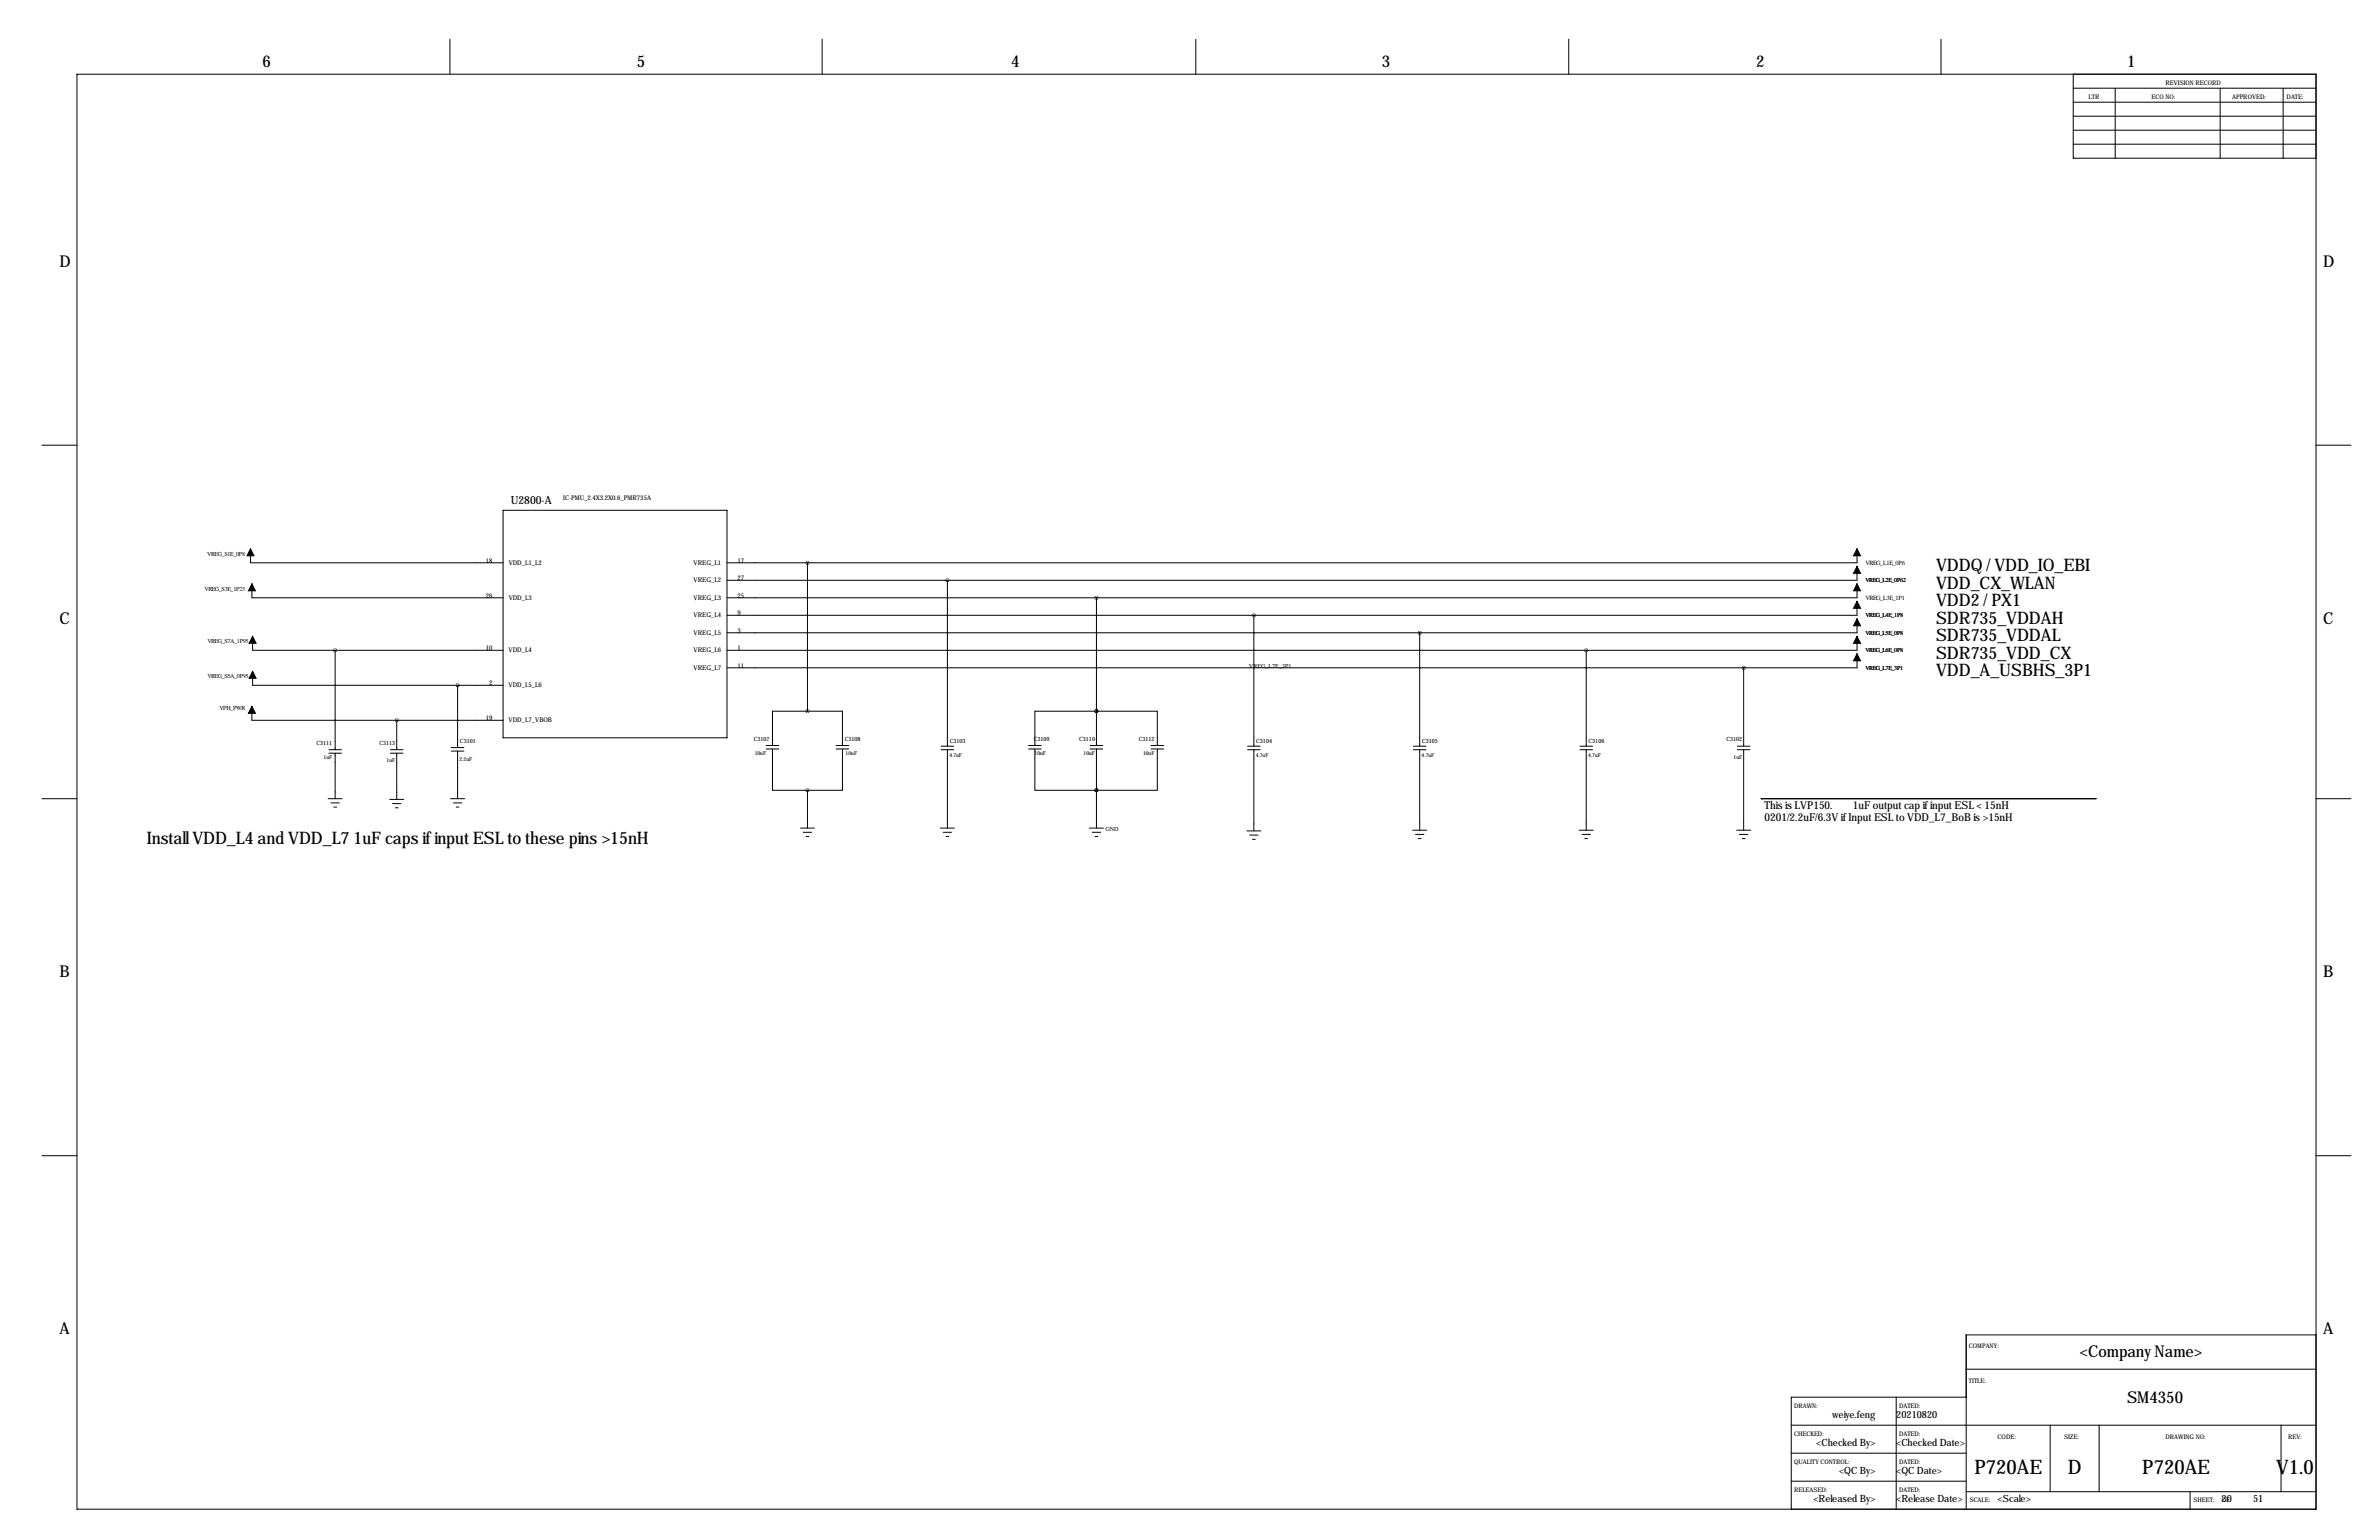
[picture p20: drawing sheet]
<svg xmlns="http://www.w3.org/2000/svg" width="864mm" height="559mm" viewBox="0 0 864 559" stroke-linecap="round" stroke-linejoin="round" font-family="sans-serif">
<defs><g id="words">
<g font-size="7.3">
<text x="716.7" y="534.8">P720AE</text>
<text x="750.6" y="534.8">D</text>
<text x="777.7" y="534.8">P720AE</text>
<text x="826.3" y="534.8">V1.0</text>
</g>
<g font-size="6.3">
<text x="702.8" y="207.3">VDDQ / VDD_IO_EBI</text>
<text x="702.8" y="213.6">VDD_CX_WLAN</text>
<text x="702.8" y="220">VDD2 / PX1</text>
<text x="702.8" y="226.3">SDR735_VDDAH</text>
<text x="702.8" y="232.7">SDR735_VDDAL</text>
<text x="702.8" y="239">SDR735_VDD_CX</text>
<text x="702.8" y="245.4">VDD_A_USBHS_3P1</text>
<text x="53.3" y="306.3">Install VDD_L4 and VDD_L7 1uF caps if input ESL to these pins &gt;15nH</text>
</g>
<g font-size="5.9">
<text x="95.3" y="24.4">6</text>
<text x="231.1" y="24.4">5</text>
<text x="367" y="24.4">4</text>
<text x="501.7" y="24.4">3</text>
<text x="637.5" y="24.4">2</text>
<text x="772.2" y="24.4">1</text>
<text x="21.6" y="96.8">D</text>
<text x="843.3" y="96.8">D</text>
<text x="21.6" y="226.3">C</text>
<text x="843.3" y="226.3">C</text>
<text x="21.6" y="354.6">B</text>
<text x="843.3" y="354.6">B</text>
<text x="21.6" y="484.1">A</text>
<text x="843.3" y="484.1">A</text>
<text x="755" y="492.4">&lt;Company Name&gt;</text>
<text x="772.1" y="509">SM4350</text>
</g>
<text font-size="4.1" x="185.4" y="182.9">U2800-A</text>
<g font-size="4">
<text x="640.6" y="293.7">This is LVP150.</text>
<text x="672.6" y="293.7">1uF output cap if input ESL &lt; 15nH</text>
<text x="640.6" y="297.8">0201/2.2uF/6.3V if Input ESL to VDD_L7_BoB is &gt;15nH</text>
</g>
<g font-size="3.6">
<text x="665.1" y="514.5">weiye.feng</text>
<text x="688.3" y="514.5">20210820</text>
<text x="659.3" y="524.7">&lt;Checked By&gt;</text>
<text x="688.3" y="524.7">&lt;Checked Date&gt;</text>
<text x="667.6" y="534.9">&lt;QC By&gt;</text>
<text x="688.3" y="534.9">&lt;QC Date&gt;</text>
<text x="658.3" y="545">&lt;Released By&gt;</text>
<text x="688.3" y="545">&lt;Release Date&gt;</text>
<text x="725.2" y="545">&lt;Scale&gt;</text>
<text x="806.4" y="545">20</text>
<text x="817.9" y="545">51</text>
</g>
<g font-size="2.4">
<text x="204.5" y="181.6">IC-PMU_2.4X3.2X0.6_PMR735A</text>
<text x="176.4" y="204.2">18</text>
<text x="184.7" y="205">VDD_L1_L2</text>
<text x="251.8" y="205">VREG_L1</text>
<text x="267.7" y="204.2">17</text>
<text x="251.8" y="211.4">VREG_L2</text>
<text x="267.7" y="210.6">27</text>
<text x="176.4" y="216.9">26</text>
<text x="184.7" y="217.7">VDD_L3</text>
<text x="251.8" y="217.7">VREG_L3</text>
<text x="267.7" y="216.9">25</text>
<text x="251.8" y="224.1">VREG_L4</text>
<text x="267.7" y="223.3">9</text>
<text x="251.8" y="230.4">VREG_L5</text>
<text x="267.7" y="229.6">3</text>
<text x="176.4" y="236">10</text>
<text x="184.6" y="236.8">VDD_L4</text>
<text x="251.8" y="236.8">VREG_L6</text>
<text x="267.7" y="236">1</text>
<text x="251.8" y="243.1">VREG_L7</text>
<text x="267.7" y="242.3">11</text>
<text x="177.6" y="248.7">2</text>
<text x="184.6" y="249.5">VDD_L5_L6</text>
<text x="176.4" y="261.4">19</text>
<text x="184.6" y="262.2">VDD_L7_VBOB</text>
</g>
<g font-size="2.3">
<text x="758.2" y="35.8">LTR</text>
<text x="781.1" y="35.8">ECO NO:</text>
<text x="786.1" y="30.7">REVISION RECORD</text>
<text x="810.3" y="35.8">APPROVED:</text>
<text x="830.1" y="35.8">DATE:</text>
<text x="677.2" y="204.9">VREG_L1E_0P6</text>
<text x="677.2" y="217.6">VREG_L3E_1P1</text>
<text x="714.8" y="489.2">COMPANY:</text>
<text x="714.8" y="501.9">TITLE:</text>
<text x="651.3" y="510.8">DRAWN:</text>
<text x="689.4" y="510.8">DATED:</text>
<text x="651.3" y="521">CHECKED:</text>
<text x="689.4" y="521">DATED:</text>
<text x="725.2" y="522.2">CODE:</text>
<text x="749.3" y="522.2">SIZE:</text>
<text x="786.1" y="522.2">DRAWING NO:</text>
<text x="830.6" y="522.2">REV:</text>
<text x="651.3" y="531.1">QUALITY CONTROL:</text>
<text x="689.4" y="531.1">DATED:</text>
<text x="651.3" y="541.3">RELEASED:</text>
<text x="689.4" y="541.3">DATED:</text>
<text x="715" y="545.1">SCALE:</text>
<text x="796.3" y="545.1">SHEET:</text>
<text x="806.6" y="545.1">OF</text>
</g>
<g font-size="2.2">
<text x="75.3" y="201.6">VREG_S1E_0P8</text>
<text x="74.3" y="214.3">VREG_S3E_1P23</text>
<text x="677.2" y="211.3">VREG_L2E_0P62</text>
<text x="677.2" y="224">VREG_L4E_1P8</text>
<text x="75.3" y="233.4">VREG_S7A_1P95</text>
<text x="677.2" y="230.3">VREG_L5E_0P8</text>
<text x="677.2" y="236.7">VREG_L6E_0P8</text>
<text x="453.4" y="242.3">VREG_L7E_3P1</text>
<text x="677.2" y="243">VREG_L7E_3P1</text>
<text x="75.3" y="246.1">VREG_S5A_0P95</text>
<text x="79.7" y="257.5">VPH_PWR</text>
<text x="401.3" y="301.5">GND</text>
</g>
<g font-size="2.1">
<text x="167" y="269.7">C3101</text>
<text x="273.7" y="268.9">C3107</text>
<text x="306.7" y="268.9">C3108</text>
<text x="344.8" y="269.7">C3103</text>
<text x="375.3" y="268.9">C3109</text>
<text x="391.8" y="268.9">C3110</text>
<text x="413.4" y="268.9">C3112</text>
<text x="456" y="269.7">C3104</text>
<text x="516.2" y="269.7">C3105</text>
<text x="576.7" y="269.7">C3106</text>
<text x="626.7" y="268.9">C3102</text>
<text x="114.9" y="270.2">C3111</text>
<text x="137.8" y="270.2">C3113</text>
</g>
<g font-size="2">
<text x="117.5" y="275.2">1uF</text>
<text x="166.8" y="276">2.2uF</text>
<text x="274" y="274">10uF</text>
<text x="307" y="274">10uF</text>
<text x="344.6" y="274.7">4.7uF</text>
<text x="375.6" y="274">10uF</text>
<text x="393.3" y="274">10uF</text>
<text x="414.9" y="274">10uF</text>
<text x="455.9" y="274.7">4.7uF</text>
<text x="516.1" y="274.7">4.7uF</text>
<text x="576.5" y="274.7">4.7uF</text>
<text x="629.3" y="275.2">1uF</text>
<text x="140.4" y="276.5">1uF</text>
</g>
</g></defs>
<g fill="none" stroke="#000" stroke-width=".36">
<path d="M163.3 14.2v12.7M298.4 14.2v12.7M434.1 14.2v12.7M569.5 14.2v12.7M704.6 14.2v12.7M27.9 26.9h812.8v520.7h-812.8zM752.6 26.9v30.5h88.1M752.6 37.1h88.1M752.6 32h88.1M767.8 32v25.4M805.9 32v25.4M828.8 32v25.4"/>
<path d="M752.6 52.3h88.1M752.6 47.2h88.1M752.6 42.2h88.1M15.2 161.5h12.7M840.7 161.5h12.7M90.9 199.1v5.1h91.7M182.6 185.2h81.3v82.5h-81.3zM674.1 199.1v5.1h-410.2M91.4 211.8v5.1h91.2M293.1 204.2v53.9M343.9 210.6v60.2M398 216.9v53.6"/>
<path d="M674.1 211.8v5.1h-410.2M674.1 205.5v5.1h-410.2M674.1 218.2v5.1h-410.2M91.7 230.9v5.1h90.9M121.7 236v36M455.2 223.3v47.5M515.4 229.6v41.2M575.8 236v34.8M674.1 230.9v5.1h-410.2M674.1 224.5v5.1h-410.2M674.1 237.2v5.1h-410.2M91.4 256.3v5.1h91.2"/>
<path d="M91.7 243.6v5.1h90.9M166.1 248.7v22.6M293.1 258.1h-12.7v12.4M293.1 258.1h12.7v12.4M398 258.1h-22.3v12.4M398 258.1h.1M398 258.1h22.1v12.4M633 242.3v28.5M119.4 273.3h4.6M119.4 272h4.6M121.7 273.3v16.5M141.7 273.3h4.6"/>
<path d="M141.7 272h4.6M144 273.3v16.8M144 261.4v10.6M163.8 272.5h4.6M163.8 271.3h4.6M166.1 272.5v17.3M278.1 271.8h4.6M278.1 270.5h4.6M280.4 271.8v15h12.7M303.5 271.8h4.6M303.5 270.5h4.6M305.8 271.8v15h-12.7"/>
<path d="M341.6 272h4.6M341.6 270.8h4.6M343.9 272v28.5M373.4 271.8h4.6M373.4 270.5h4.6M375.7 271.8v15h22.3M395.7 271.8h4.6M395.7 270.5h4.6M398 271.8v28.7M417.8 271.8h4.6M417.8 270.5h4.6M420.1 271.8v15h-22.1"/>
<path d="M452.9 272h4.6M452.9 270.8h4.6M455.2 272v29.5M513.1 272h4.6M513.1 270.8h4.6M515.4 272v29.2M573.5 272h4.6M573.5 270.8h4.6M575.8 272v29.2M630.7 272h4.6M630.7 270.8h4.6M633 272v29.2"/>
<path d="M15.2 289.8h12.7M119.1 289.8h5.1M120.1 291.3h3.1M121.2 292.9h1M141.5 290.1h5.1M142.5 291.6h3M143.5 293.1h1M163.6 289.8h5.1M164.6 291.3h3M165.6 292.9h1M293.1 286.8v13.7M398 286.8h.1"/>
<path d="M639.3 289.8h.1M639.3 289.8h121.4M760.7 289.8h.1M840.7 289.8h12.7M290.6 300.5h5.1M291.6 302h3M292.6 303.5h1M341.4 300.5h5.1M342.4 302h3M343.4 303.5h1M395.5 300.5h5.1M396.5 302h3"/>
<path d="M397.5 303.5h1M452.6 301.5h5.1M453.6 303h3.1M454.7 304.5h1M512.8 301.2h5.1M513.8 302.8h3.1M514.9 304.3h1M573.3 301.2h5.1M574.3 302.8h3M575.3 304.3h1M630.4 301.2h5.1M631.4 302.8h3.1"/>
<path d="M632.5 304.3h1M15.2 419.4h12.7M840.7 419.4h12.7M713.7 496.8h127M840.7 484.4h-127v63.2M650.2 517.1h190.5M688.3 507v40.6M713.7 507h-63.5v40.6M744.2 517.1v24.2M762 517.1v24.2M828 517.1v24.2M650.2 537.5h63.5"/>
<path d="M650.2 527.3h63.5M713.7 541.3h127M795 541.3v6.3"/>
</g>
<path d="M90.9 199.1l1.3 2.6h-2.5zM674.1 199.1l1.3 2.6h-2.6zM91.4 211.8l1.3 2.6h-2.5zM674.1 218.2l1.3 2.5h-2.6zM674.1 205.5l1.3 2.5h-2.6zM674.1 211.8l1.3 2.6h-2.6zM91.7 230.9l1.3 2.5h-2.6zM674.1 224.5l1.3 2.6h-2.6zM674.1 230.9l1.3 2.5h-2.6zM674.1 237.2l1.3 2.6h-2.6zM91.4 256.3l1.3 2.5h-2.5zM91.7 243.6l1.3 2.5h-2.6z" fill="#000" stroke="#000" stroke-width=".36"/>
<path d="M632.9 242.3a.05 .05 0 0 0 .1 0 .05 .05 0 0 0-.1 0zM398 286.8a.05 .05 0 0 0 .1 0 .05 .05 0 0 0-.1 0zM293.1 286.8a.05 .05 0 0 0 .1 0 .05 .05 0 0 0-.1 0zM343.9 210.6a.05 .05 0 0 0 .1 0 .05 .05 0 0 0-.1 0zM293.1 258.1a.05 .05 0 0 0 .1 0 .05 .05 0 0 0-.1 0zM293.1 204.2a.05 .05 0 0 0 .1 0 .05 .05 0 0 0-.1 0zM121.6 236a.05 .05 0 0 0 .1 0 .05 .05 0 0 0-.1 0zM515.3 229.6a.05 .05 0 0 0 .1 0 .05 .05 0 0 0-.1 0zM166.1 248.7a.05 .05 0 0 0 .1 0 .05 .05 0 0 0-.1 0zM455.1 223.3a.05 .05 0 0 0 .1 0 .05 .05 0 0 0-.1 0zM575.8 236a.05 .05 0 0 0 .1 0 .05 .05 0 0 0-.1 0zM144 261.4a.05 .05 0 0 0 .1 0 .05 .05 0 0 0-.1 0zM398 258.1a.05 .05 0 0 0 .1 0 .05 .05 0 0 0-.1 0zM398 216.9a.05 .05 0 0 0 .1 0 .05 .05 0 0 0-.1 0zM398 286.8a.05 .05 0 0 0 .1 0 .05 .05 0 0 0-.1 0zM398 258.1a.05 .05 0 0 0 .1 0 .05 .05 0 0 0-.1 0z" fill="#000" stroke="#000" stroke-width="1.3"/>
<use href="#words"/>
</svg>
